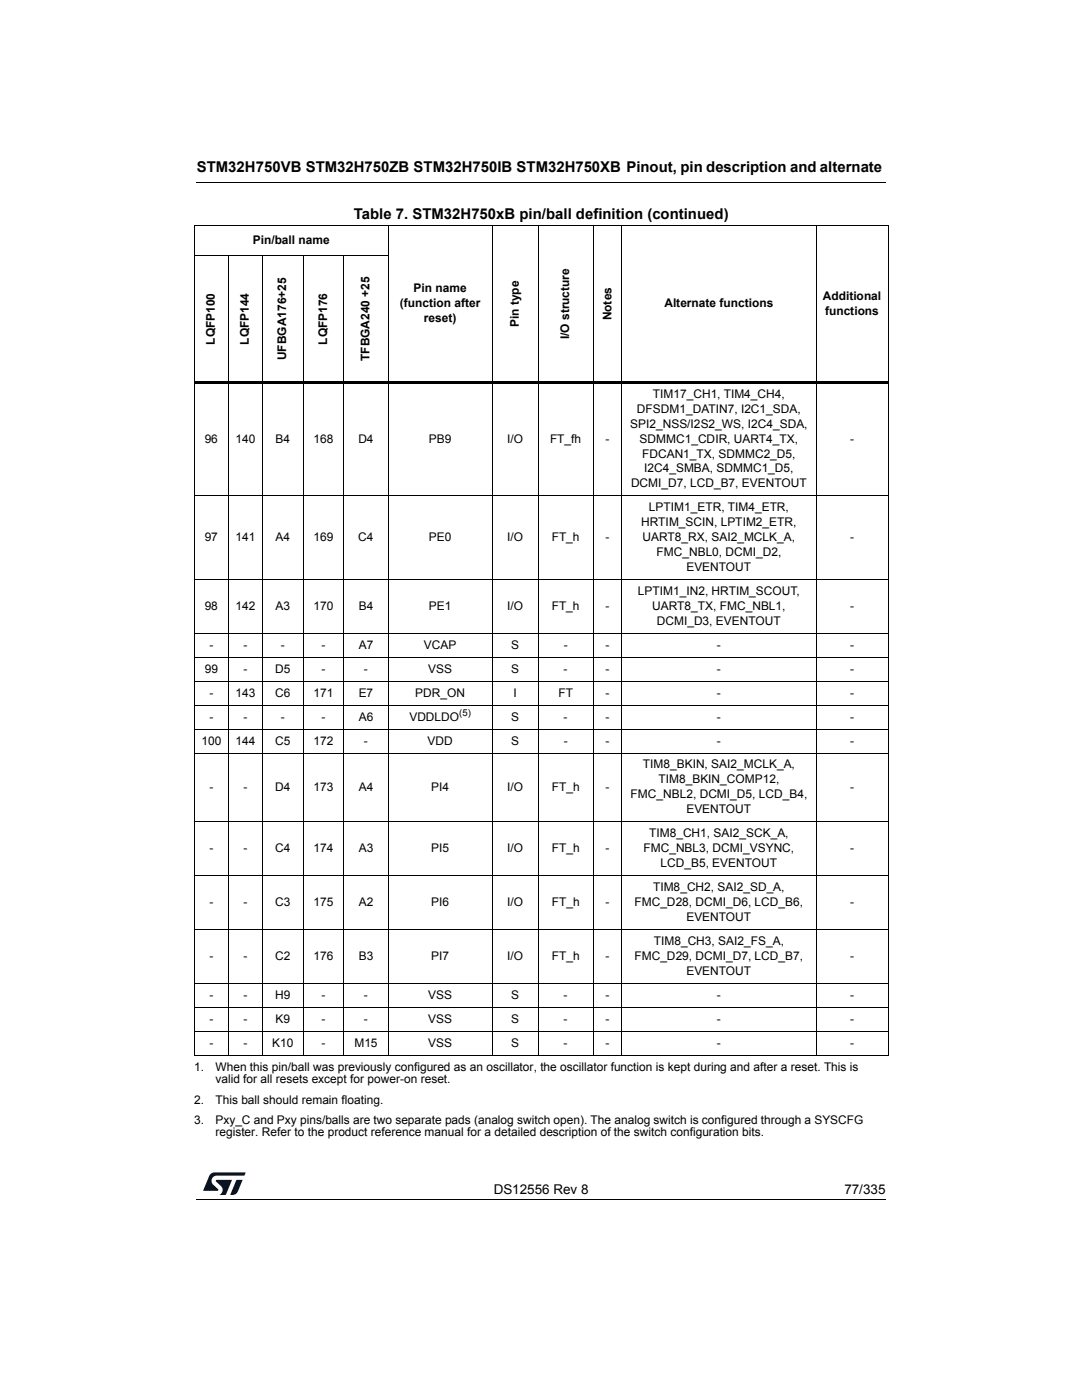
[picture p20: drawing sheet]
<svg xmlns="http://www.w3.org/2000/svg" width="216mm" height="279mm" viewBox="0 0 216 279" stroke-linecap="round" stroke-linejoin="round" font-family="sans-serif">
<defs><g id="words">
<g font-size="3">
<text x="39.3" y="34.3">STM32H750VB STM32H750ZB STM32H750IB STM32H750XB Pinout, pin description and alternate</text>
<text x="70.6" y="43.7">Table 7. STM32H750xB pin/ball definition (continued)</text>
</g>
<g font-size="2.7">
<text x="98.5" y="238.3">DS12556 Rev 8</text>
<text x="168.5" y="238.3">77/335</text>
</g>
<g font-size="2.4">
<text x="50.4" y="48.7">Pin/ball name</text>
<text x="82.5" y="58.4">Pin name</text>
<text x="164.2" y="59.8">Additional</text>
<text x="79.8" y="61.3">(function after</text>
<text x="84.6" y="64.3">reset)</text>
<text x="103.5" y="65.3" transform="rotate(-90 103.5 65.3)">Pin type</text>
<text x="122" y="63.9" transform="rotate(-90 122 63.9)">Notes</text>
<text x="132.6" y="61.3">Alternate functions</text>
<text x="164.6" y="62.8">functions</text>
<text x="42.9" y="68.8" transform="rotate(-90 42.9 68.8)">LQFP100</text>
<text x="49.7" y="68.8" transform="rotate(-90 49.7 68.8)">LQFP144</text>
<text x="57.1" y="71.9" transform="rotate(-90 57.1 71.9)">UFBGA176+25</text>
<text x="65.3" y="68.8" transform="rotate(-90 65.3 68.8)">LQFP176</text>
<text x="113.6" y="67.7" transform="rotate(-90 113.6 67.7)">I/O structure</text>
<text x="73.7" y="72.1" transform="rotate(-90 73.7 72.1)">TFBGA240 +25</text>
<text x="127.1" y="82.4">DFSDM1_DATIN7, I2C1_SDA,</text>
<text x="130.3" y="79.4">TIM17_CH1, TIM4_CH4,</text>
<text x="40.8" y="88.3">96</text>
<text x="47" y="88.3">140</text>
<text x="55" y="88.3">B4</text>
<text x="62.6" y="88.3">168</text>
<text x="71.5" y="88.3">D4</text>
<text x="85.6" y="88.3">PB9</text>
<text x="101.2" y="88.3">I/O</text>
<text x="109.7" y="88.3">FT_fh</text>
<text x="120.8" y="88.3">-</text>
<text x="125.8" y="85.3">SPI2_NSS/I2S2_WS, I2C4_SDA,</text>
<text x="127.6" y="88.3">SDMMC1_CDIR, UART4_TX,</text>
<text x="169.6" y="88.3">-</text>
<text x="128.1" y="91.3">FDCAN1_TX, SDMMC2_D5,</text>
<text x="128.5" y="94.3">I2C4_SMBA, SDMMC1_D5,</text>
<text x="125.9" y="97.3">DCMI_D7, LCD_B7, EVENTOUT</text>
<text x="128" y="105">HRTIM_SCIN, LPTIM2_ETR,</text>
<text x="129.5" y="102.1">LPTIM1_ETR, TIM4_ETR,</text>
<text x="40.8" y="108">97</text>
<text x="47" y="108">141</text>
<text x="55" y="108">A4</text>
<text x="62.6" y="108">169</text>
<text x="71.5" y="108">C4</text>
<text x="85.6" y="108">PE0</text>
<text x="101.2" y="108">I/O</text>
<text x="110.1" y="108">FT_h</text>
<text x="120.8" y="108">-</text>
<text x="128.2" y="108">UART8_RX, SAI2_MCLK_A,</text>
<text x="131" y="111">FMC_NBL0, DCMI_D2,</text>
<text x="137" y="114">EVENTOUT</text>
<text x="169.6" y="108">-</text>
<text x="127.3" y="118.8">LPTIM1_IN2, HRTIM_SCOUT,</text>
<text x="40.8" y="121.8">98</text>
<text x="47" y="121.8">142</text>
<text x="55" y="121.8">A3</text>
<text x="62.6" y="121.8">170</text>
<text x="71.6" y="121.8">B4</text>
<text x="85.6" y="121.8">PE1</text>
<text x="101.2" y="121.8">I/O</text>
<text x="110.1" y="121.8">FT_h</text>
<text x="120.8" y="121.8">-</text>
<text x="130.2" y="121.8">UART8_TX, FMC_NBL1,</text>
<text x="131.1" y="124.7">DCMI_D3, EVENTOUT</text>
<text x="169.6" y="121.8">-</text>
<text x="41.8" y="129.5">-</text>
<text x="48.6" y="129.5">-</text>
<text x="56" y="129.5">-</text>
<text x="64.2" y="129.5">-</text>
<text x="71.6" y="129.5">A7</text>
<text x="84.6" y="129.5">VCAP</text>
<text x="102" y="129.5">S</text>
<text x="112.5" y="129.5">-</text>
<text x="120.8" y="129.5">-</text>
<text x="143" y="129.5">-</text>
<text x="169.6" y="129.5">-</text>
<text x="40.8" y="134.3">99</text>
<text x="48.6" y="134.3">-</text>
<text x="54.9" y="134.3">D5</text>
<text x="64.2" y="134.3">-</text>
<text x="72.6" y="134.3">-</text>
<text x="85.4" y="134.3">VSS</text>
<text x="102" y="134.3">S</text>
<text x="112.5" y="134.3">-</text>
<text x="120.8" y="134.3">-</text>
<text x="143" y="134.3">-</text>
<text x="169.6" y="134.3">-</text>
<text x="41.8" y="139">-</text>
<text x="41.8" y="143.8">-</text>
<text x="47" y="139">143</text>
<text x="48.6" y="143.8">-</text>
<text x="54.9" y="139">C6</text>
<text x="56" y="143.8">-</text>
<text x="62.6" y="139">171</text>
<text x="64.2" y="143.8">-</text>
<text x="71.6" y="139">E7</text>
<text x="71.6" y="143.8">A6</text>
<text x="81.7" y="143.8">VDDLDO</text>
<text x="82.9" y="139">PDR_ON</text>
<text x="102" y="143.8">S</text>
<text x="102.5" y="139">I</text>
<text x="111.4" y="139">FT</text>
<text x="112.5" y="143.8">-</text>
<text x="120.8" y="139">-</text>
<text x="120.8" y="143.8">-</text>
<text x="143" y="139">-</text>
<text x="143" y="143.8">-</text>
<text x="169.6" y="139">-</text>
<text x="169.6" y="143.8">-</text>
<text x="40.2" y="148.6">100</text>
<text x="47" y="148.6">144</text>
<text x="54.9" y="148.6">C5</text>
<text x="62.6" y="148.6">172</text>
<text x="72.6" y="148.6">-</text>
<text x="85.3" y="148.6">VDD</text>
<text x="102" y="148.6">S</text>
<text x="112.5" y="148.6">-</text>
<text x="120.8" y="148.6">-</text>
<text x="143" y="148.6">-</text>
<text x="169.6" y="148.6">-</text>
<text x="128.3" y="153.4">TIM8_BKIN, SAI2_MCLK_A,</text>
<text x="41.8" y="157.8">-</text>
<text x="48.6" y="157.8">-</text>
<text x="54.9" y="157.8">D4</text>
<text x="62.6" y="157.8">173</text>
<text x="71.6" y="157.8">A4</text>
<text x="86" y="157.8">PI4</text>
<text x="101.2" y="157.8">I/O</text>
<text x="110.1" y="157.8">FT_h</text>
<text x="120.8" y="157.8">-</text>
<text x="125.8" y="159.3">FMC_NBL2, DCMI_D5, LCD_B4,</text>
<text x="131.4" y="156.4">TIM8_BKIN_COMP12,</text>
<text x="169.6" y="157.8">-</text>
<text x="129.5" y="167.1">TIM8_CH1, SAI2_SCK_A,</text>
<text x="137" y="162.3">EVENTOUT</text>
<text x="41.8" y="170.1">-</text>
<text x="48.6" y="170.1">-</text>
<text x="54.9" y="170.1">C4</text>
<text x="62.6" y="170.1">174</text>
<text x="71.6" y="170.1">A3</text>
<text x="86" y="170.1">PI5</text>
<text x="101.2" y="170.1">I/O</text>
<text x="110.1" y="170.1">FT_h</text>
<text x="120.8" y="170.1">-</text>
<text x="128.4" y="170.1">FMC_NBL3, DCMI_VSYNC,</text>
<text x="131.8" y="173.1">LCD_B5, EVENTOUT</text>
<text x="169.6" y="170.1">-</text>
<text x="130.3" y="177.8">TIM8_CH2, SAI2_SD_A,</text>
<text x="41.8" y="180.8">-</text>
<text x="48.6" y="180.8">-</text>
<text x="54.9" y="180.8">C3</text>
<text x="62.6" y="180.8">175</text>
<text x="71.6" y="180.8">A2</text>
<text x="86" y="180.8">PI6</text>
<text x="101.2" y="180.8">I/O</text>
<text x="110.1" y="180.8">FT_h</text>
<text x="120.8" y="180.8">-</text>
<text x="126.6" y="180.8">FMC_D28, DCMI_D6, LCD_B6,</text>
<text x="137" y="183.8">EVENTOUT</text>
<text x="169.6" y="180.8">-</text>
<text x="41.8" y="191.6">-</text>
<text x="48.6" y="191.6">-</text>
<text x="54.9" y="191.6">C2</text>
<text x="62.6" y="191.6">176</text>
<text x="71.6" y="191.6">B3</text>
<text x="86" y="191.6">PI7</text>
<text x="101.2" y="191.6">I/O</text>
<text x="110.1" y="191.6">FT_h</text>
<text x="120.8" y="191.6">-</text>
<text x="126.6" y="191.6">FMC_D29, DCMI_D7, LCD_B7,</text>
<text x="130.5" y="188.6">TIM8_CH3, SAI2_FS_A,</text>
<text x="169.6" y="191.6">-</text>
<text x="137" y="194.5">EVENTOUT</text>
<text x="41.8" y="199.3">-</text>
<text x="48.6" y="199.3">-</text>
<text x="54.9" y="199.3">H9</text>
<text x="64.2" y="199.3">-</text>
<text x="72.6" y="199.3">-</text>
<text x="85.4" y="199.3">VSS</text>
<text x="102" y="199.3">S</text>
<text x="112.5" y="199.3">-</text>
<text x="120.8" y="199.3">-</text>
<text x="143" y="199.3">-</text>
<text x="169.6" y="199.3">-</text>
<text x="41.8" y="204.1">-</text>
<text x="41.8" y="208.9">-</text>
<text x="48.6" y="204.1">-</text>
<text x="48.6" y="208.9">-</text>
<text x="54.3" y="208.9">K10</text>
<text x="55" y="204.1">K9</text>
<text x="64.2" y="204.1">-</text>
<text x="64.2" y="208.9">-</text>
<text x="70.7" y="208.9">M15</text>
<text x="72.6" y="204.1">-</text>
<text x="85.4" y="204.1">VSS</text>
<text x="85.4" y="208.9">VSS</text>
<text x="102" y="208.9">S</text>
<text x="102" y="204.1">S</text>
<text x="112.5" y="208.9">-</text>
<text x="112.5" y="204.1">-</text>
<text x="120.8" y="208.9">-</text>
<text x="120.8" y="204.1">-</text>
<text x="143" y="208.9">-</text>
<text x="143" y="204.1">-</text>
<text x="169.6" y="208.9">-</text>
<text x="169.6" y="204.1">-</text>
<text x="38.8" y="213.8">1.</text>
<text x="43" y="213.8">When this pin/ball was previously configured as an oscillator, the oscillator function is kept during and after a reset. This is</text>
<text x="38.8" y="220.3">2.</text>
<text x="43" y="216.2">valid for all resets except for power-on reset.</text>
<text x="43" y="220.3">This ball should remain floating.</text>
<text x="38.8" y="224.4">3.</text>
<text x="43" y="226.8">register. Refer to the product reference manual for a detailed description of the switch configuration bits.</text>
<text x="43" y="224.4">Pxy_C and Pxy pins/balls are two separate pads (analog switch open). The analog switch is configured through a SYSCFG</text>
</g>
<text font-size="1.9" x="91.6" y="142.9">(5)</text>
</g></defs>
<path d="M39.2 36.3l.1 .1zM39.2 239.3l.1 .1z" fill="#000"/>
<path d="M39.3 36.4h137.5M39.3 239.3h137.5" fill="none" stroke="#000" stroke-width=".2"/>
<g fill="#00183f">
<path d="M41.9 234.4l.9-.4h6.2l-.3 .6h-5.4a1.04 1.04 0 0 0-1 .6 1.04 1.04 0 0 0 .2 1.2l1 .9v.3h-2.9z"/>
<path d="M47.2 235.5h1.2l-.9 2.3a1.19 1.19 0 0 1-1.5 .6z"/>
<path d="M43.1 235.5h3.2l-1.3 3h-1.2a1.1 1.1 0 0 0 .3-1.8l-1-.9z"/>
</g>
<g fill="none" stroke="#000" stroke-width=".2">
<path d="M38.7 45h138.6M38.7 50.9h38.8M38.8 45v165.5M45.6 50.9v159.7M52.4 50.9v159.7M60.5 50.9v159.7M68.6 50.9v159.7M77.4 44.9v165.7M98.2 44.9v165.7M107.4 44.9v165.7M118.4 44.9v165.7M124.1 44.9v165.7"/>
<path d="M162.8 44.9v165.7M177.2 45v165.5M38.7 99h138.6M38.7 115.7h138.6M38.7 126.4h138.6M38.7 131.2h138.6M38.7 136h138.6M38.7 140.7h138.6M38.7 145.5h138.6M38.7 150.3h138.6M38.7 164h138.6M38.7 174.8h138.6"/>
<path d="M38.7 185.5h138.6M38.7 196.2h138.6M38.7 201h138.6M38.7 205.8h138.6M38.7 210.5h138.6"/>
</g>
<path d="M38.7 76.3h138.6" fill="none" stroke="#000" stroke-width=".45"/>
<use href="#words"/>
</svg>
